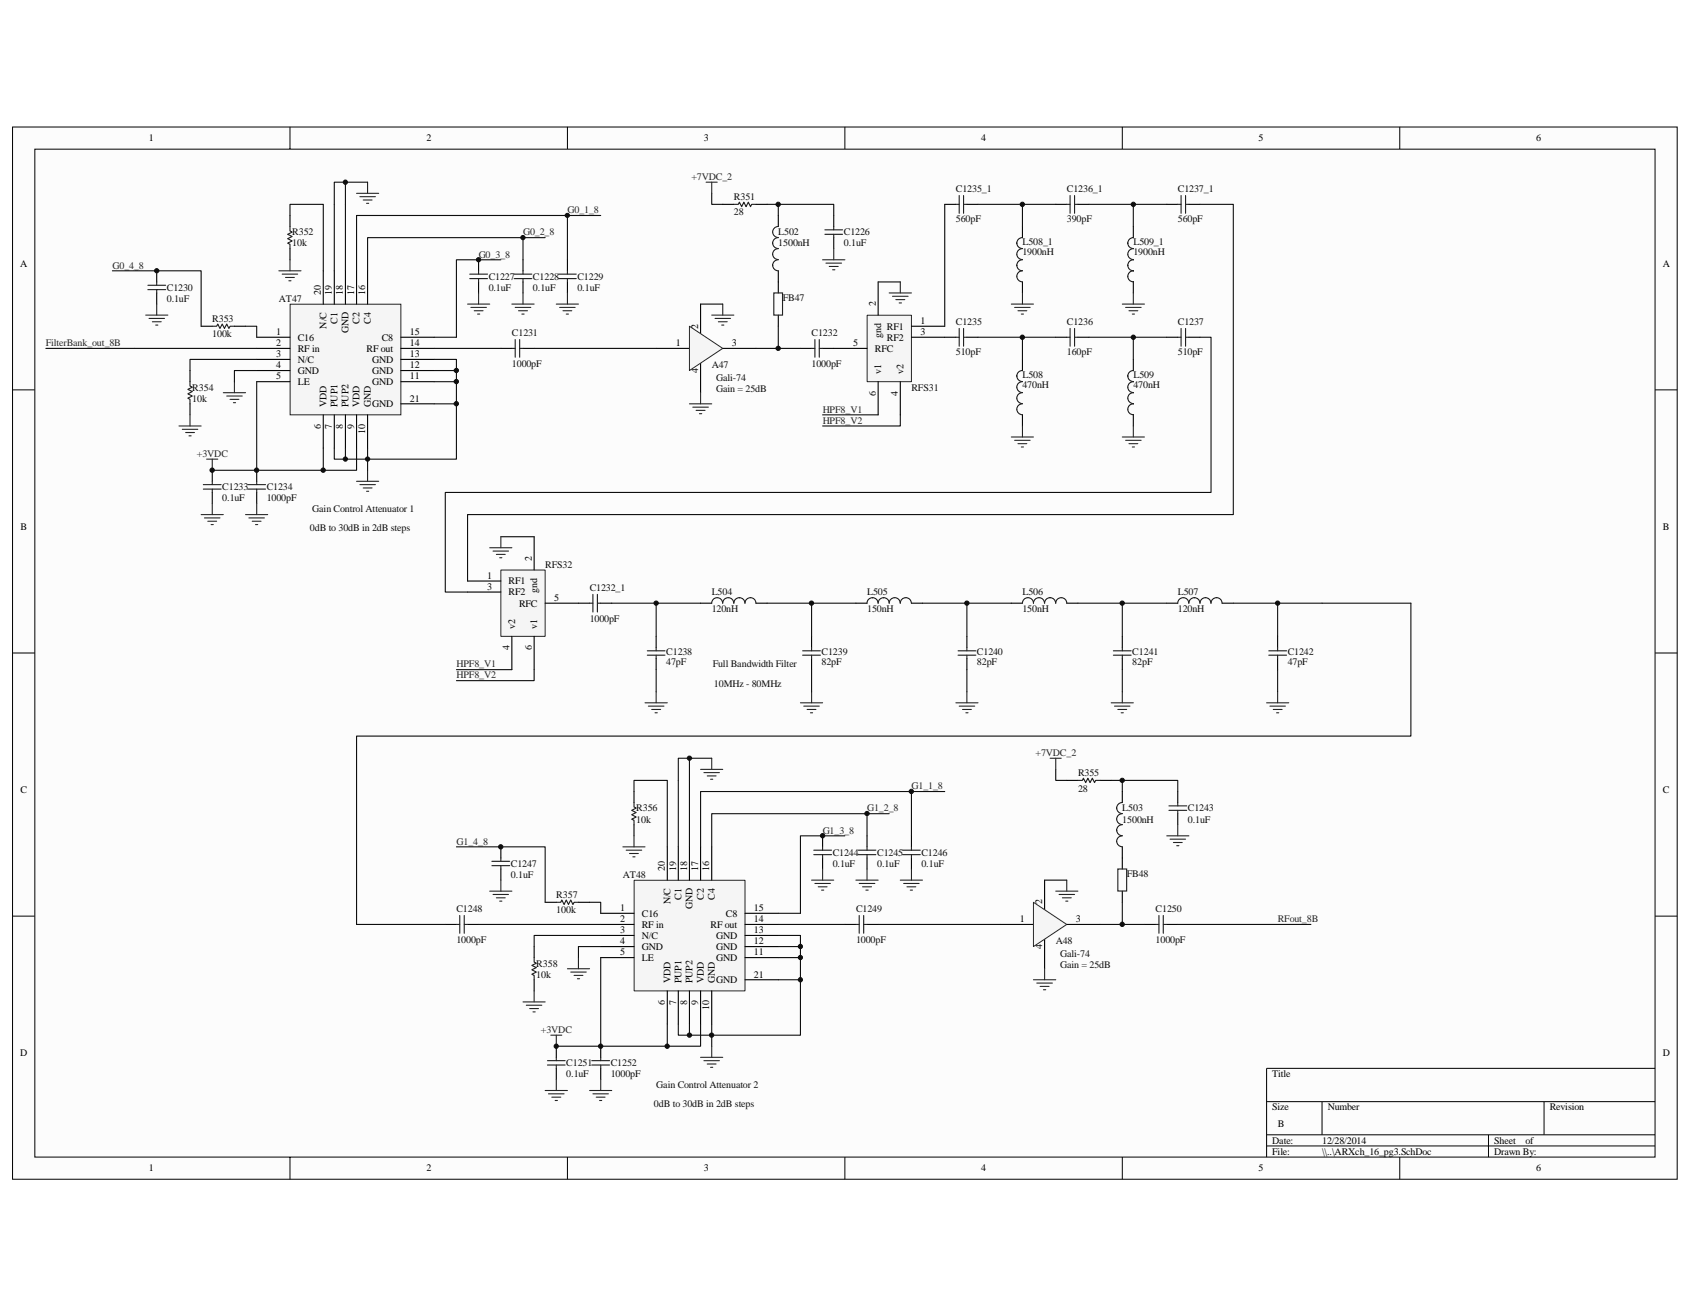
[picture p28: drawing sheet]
<svg xmlns="http://www.w3.org/2000/svg" width="279mm" height="216mm" viewBox="0 0 279 216" stroke-linecap="round" stroke-linejoin="round" font-family="sans-serif">
<defs><g id="words">
<g font-size="1.7">
<text x="24.6" y="23.3">1</text>
<text x="70.5" y="23.3">2</text>
<text x="116.4" y="23.3">3</text>
<text x="162.2" y="23.3">4</text>
<text x="208.1" y="23.3">5</text>
<text x="254" y="23.3">6</text>
<text x="3.3" y="44.2">A</text>
<text x="274.9" y="44.2">A</text>
<text x="53" y="48.8" transform="rotate(-90 53 48.8)">20</text>
<text x="54.9" y="48.8" transform="rotate(-90 54.9 48.8)">19</text>
<text x="55.8" y="53.5" transform="rotate(-90 55.8 53.5)">C1</text>
<text x="56.7" y="48.8" transform="rotate(-90 56.7 48.8)">18</text>
<text x="58.5" y="48.8" transform="rotate(-90 58.5 48.8)">17</text>
<text x="59.5" y="53.5" transform="rotate(-90 59.5 53.5)">C2</text>
<text x="60.4" y="48.8" transform="rotate(-90 60.4 48.8)">16</text>
<text x="61.3" y="53.5" transform="rotate(-90 61.3 53.5)">C4</text>
<text x="144.8" y="50.7" transform="rotate(-90 144.8 50.7)">2</text>
<text x="152.2" y="53.6">1</text>
<text x="45.7" y="55.4">1</text>
<text x="45.7" y="57.2">2</text>
<text x="45.7" y="59.1">3</text>
<text x="49.2" y="56.3">C16</text>
<text x="49.2" y="58.1">RF in</text>
<text x="49.2" y="60">N/C</text>
<text x="54" y="54.3" transform="rotate(-90 54 54.3)">N/C</text>
<text x="57.6" y="55.1" transform="rotate(-90 57.6 55.1)">GND</text>
<text x="60.6" y="58.1">RF out</text>
<text x="61.5" y="60">GND</text>
<text x="63.1" y="56.3">C8</text>
<text x="67.8" y="59.1">13</text>
<text x="67.8" y="55.4">15</text>
<text x="67.8" y="57.2">14</text>
<text x="111.7" y="57.2">1</text>
<text x="115.4" y="54.3" transform="rotate(-90 115.4 54.3)">2</text>
<text x="121" y="57.2">3</text>
<text x="141.1" y="57.2">5</text>
<text x="144.6" y="58.1">RFC</text>
<text x="145.7" y="55.9" transform="rotate(-90 145.7 55.9)">gnd</text>
<text x="146.6" y="56.3">RF2</text>
<text x="146.6" y="54.5">RF1</text>
<text x="152.2" y="55.4">3</text>
<text x="45.7" y="60.9">4</text>
<text x="45.7" y="62.7">5</text>
<text x="49.2" y="61.8">GND</text>
<text x="49.2" y="63.6">LE</text>
<text x="61.5" y="63.6">GND</text>
<text x="61.5" y="61.8">GND</text>
<text x="67.8" y="62.7">11</text>
<text x="67.8" y="60.9">12</text>
<text x="115.4" y="61.7" transform="rotate(-90 115.4 61.7)">4</text>
<text x="144.8" y="65.4" transform="rotate(-90 144.8 65.4)">6</text>
<text x="145.7" y="61.8" transform="rotate(-90 145.7 61.8)">v1</text>
<text x="148.4" y="65.4" transform="rotate(-90 148.4 65.4)">4</text>
<text x="149.4" y="61.8" transform="rotate(-90 149.4 61.8)">v2</text>
<text x="53" y="70.9" transform="rotate(-90 53 70.9)">6</text>
<text x="54" y="67.3" transform="rotate(-90 54 67.3)">VDD</text>
<text x="54.9" y="70.9" transform="rotate(-90 54.9 70.9)">7</text>
<text x="55.8" y="67.3" transform="rotate(-90 55.8 67.3)">PUP1</text>
<text x="56.7" y="70.9" transform="rotate(-90 56.7 70.9)">8</text>
<text x="57.6" y="67.3" transform="rotate(-90 57.6 67.3)">PUP2</text>
<text x="58.5" y="70.9" transform="rotate(-90 58.5 70.9)">9</text>
<text x="59.5" y="67.3" transform="rotate(-90 59.5 67.3)">VDD</text>
<text x="60.4" y="71.7" transform="rotate(-90 60.4 71.7)">10</text>
<text x="61.3" y="67.3" transform="rotate(-90 61.3 67.3)">GND</text>
<text x="67.8" y="66.4">21</text>
<text x="3.4" y="87.7">B</text>
<text x="274.9" y="87.7">B</text>
<text x="80.5" y="95.7">1</text>
<text x="87.9" y="92.8" transform="rotate(-90 87.9 92.8)">2</text>
<text x="80.5" y="97.5">3</text>
<text x="84.1" y="98.4">RF2</text>
<text x="84.1" y="96.6">RF1</text>
<text x="85.8" y="100.3">RFC</text>
<text x="88.8" y="98" transform="rotate(-90 88.8 98)">gnd</text>
<text x="91.6" y="99.4">5</text>
<text x="84.2" y="107.5" transform="rotate(-90 84.2 107.5)">4</text>
<text x="85.2" y="103.9" transform="rotate(-90 85.2 103.9)">v2</text>
<text x="87.9" y="107.5" transform="rotate(-90 87.9 107.5)">6</text>
<text x="88.8" y="103.9" transform="rotate(-90 88.8 103.9)">v1</text>
<text x="3.4" y="131.1">C</text>
<text x="274.9" y="131.1">C</text>
<text x="109.9" y="144" transform="rotate(-90 109.9 144)">20</text>
<text x="110.8" y="149.5" transform="rotate(-90 110.8 149.5)">N/C</text>
<text x="111.8" y="144" transform="rotate(-90 111.8 144)">19</text>
<text x="112.7" y="148.7" transform="rotate(-90 112.7 148.7)">C1</text>
<text x="113.6" y="144" transform="rotate(-90 113.6 144)">18</text>
<text x="115.4" y="144" transform="rotate(-90 115.4 144)">17</text>
<text x="116.4" y="148.7" transform="rotate(-90 116.4 148.7)">C2</text>
<text x="117.3" y="144" transform="rotate(-90 117.3 144)">16</text>
<text x="118.2" y="148.7" transform="rotate(-90 118.2 148.7)">C4</text>
<text x="172.3" y="149.5" transform="rotate(-90 172.3 149.5)">2</text>
<text x="102.6" y="150.6">1</text>
<text x="102.6" y="152.5">2</text>
<text x="102.6" y="154.3">3</text>
<text x="106.1" y="151.5">C16</text>
<text x="106.1" y="153.4">RF in</text>
<text x="106.1" y="155.2">N/C</text>
<text x="114.5" y="150.3" transform="rotate(-90 114.5 150.3)">GND</text>
<text x="117.5" y="153.4">RF out</text>
<text x="118.4" y="155.2">GND</text>
<text x="120" y="151.5">C8</text>
<text x="124.6" y="154.3">13</text>
<text x="124.6" y="150.6">15</text>
<text x="124.6" y="152.5">14</text>
<text x="168.6" y="152.5">1</text>
<text x="177.8" y="152.5">3</text>
<text x="102.6" y="156.1">4</text>
<text x="102.6" y="157.9">5</text>
<text x="106.1" y="157">GND</text>
<text x="106.1" y="158.9">LE</text>
<text x="118.4" y="158.9">GND</text>
<text x="118.4" y="157">GND</text>
<text x="124.6" y="157.9">11</text>
<text x="124.6" y="156.1">12</text>
<text x="124.6" y="161.6">21</text>
<text x="172.3" y="157" transform="rotate(-90 172.3 157)">4</text>
<text x="109.9" y="166.1" transform="rotate(-90 109.9 166.1)">6</text>
<text x="110.8" y="162.5" transform="rotate(-90 110.8 162.5)">VDD</text>
<text x="111.8" y="166.1" transform="rotate(-90 111.8 166.1)">7</text>
<text x="112.7" y="162.5" transform="rotate(-90 112.7 162.5)">PUP1</text>
<text x="113.6" y="166.1" transform="rotate(-90 113.6 166.1)">8</text>
<text x="114.5" y="162.5" transform="rotate(-90 114.5 162.5)">PUP2</text>
<text x="115.4" y="166.1" transform="rotate(-90 115.4 166.1)">9</text>
<text x="116.4" y="162.5" transform="rotate(-90 116.4 162.5)">VDD</text>
<text x="117.3" y="166.9" transform="rotate(-90 117.3 166.9)">10</text>
<text x="118.2" y="162.5" transform="rotate(-90 118.2 162.5)">GND</text>
<text x="3.3" y="174.6">D</text>
<text x="210.3" y="178.1">Title</text>
<text x="274.9" y="174.6">D</text>
<text x="210.3" y="183.6">Size</text>
<text x="219.5" y="183.6">Number</text>
<text x="256.2" y="183.6">Revision</text>
<text x="210.3" y="189.1">Date:</text>
<text x="210.3" y="190.9">File:</text>
<text x="211.2" y="186.3">B</text>
<text x="218.6" y="190.9">\\..\ARXch_16_pg3.SchDoc</text>
<text x="218.6" y="189.1">12/28/2014</text>
<text x="247" y="190.9">Drawn By:</text>
<text x="247" y="189.1">Sheet</text>
<text x="252.2" y="189.1">of</text>
<text x="24.6" y="193.7">1</text>
<text x="70.5" y="193.7">2</text>
<text x="116.4" y="193.7">3</text>
<text x="162.2" y="193.7">4</text>
<text x="208.1" y="193.7">5</text>
<text x="254" y="193.7">6</text>
</g>
<g font-size="1.7" fill="#262626">
<text x="114.3" y="29.8">+7VDC_2</text>
<text x="93.8" y="35.3">G0_1_8</text>
<text x="86.5" y="38.9">G0_2_8</text>
<text x="18.6" y="44.4">G0_4_8</text>
<text x="79.1" y="42.6">G0_3_8</text>
<text x="7.6" y="57.2">FilterBank_out_8B</text>
<text x="136" y="68.2">HPF8_V1</text>
<text x="136" y="70">HPF8_V2</text>
<text x="32.6" y="75.5">+3VDC</text>
<text x="75.5" y="110.3">HPF8_V1</text>
<text x="75.5" y="112.2">HPF8_V2</text>
<text x="171.2" y="125">+7VDC_2</text>
<text x="150.7" y="130.5">G1_1_8</text>
<text x="136" y="137.8">G1_3_8</text>
<text x="143.4" y="134.1">G1_2_8</text>
<text x="75.5" y="139.6">G1_4_8</text>
<text x="211.2" y="152.5">RFout_8B</text>
<text x="89.4" y="170.8">+3VDC</text>
</g>
<g font-size="1.7" fill="#0e0e0e">
<text x="121.3" y="35.6">28</text>
<text x="121.3" y="33.1">R351</text>
<text x="158" y="31.8">C1235_1</text>
<text x="176.4" y="31.8">C1236_1</text>
<text x="194.7" y="31.8">C1237_1</text>
<text x="48.3" y="40.7">10k</text>
<text x="48.3" y="38.9">R352</text>
<text x="128.7" y="40.7">1500nH</text>
<text x="128.7" y="38.9">L502</text>
<text x="139.5" y="40.7">0.1uF</text>
<text x="139.5" y="38.9">C1226</text>
<text x="158" y="36.7">560pF</text>
<text x="169" y="40.6">L508_1</text>
<text x="176.4" y="36.7">390pF</text>
<text x="187.4" y="40.6">L509_1</text>
<text x="194.7" y="36.7">560pF</text>
<text x="80.8" y="46.2">C1227</text>
<text x="88.1" y="46.2">C1228</text>
<text x="95.5" y="46.2">C1229</text>
<text x="169" y="42.2">1900nH</text>
<text x="187.4" y="42.2">1900nH</text>
<text x="27.6" y="49.9">0.1uF</text>
<text x="27.6" y="48.1">C1230</text>
<text x="35.1" y="53.2">R353</text>
<text x="46.1" y="49.9">AT47</text>
<text x="80.8" y="48.1">0.1uF</text>
<text x="88.1" y="48.1">0.1uF</text>
<text x="95.5" y="48.1">0.1uF</text>
<text x="129.4" y="49.7">FB47</text>
<text x="158" y="53.7">C1235</text>
<text x="176.4" y="53.7">C1236</text>
<text x="194.7" y="53.7">C1237</text>
<text x="35.1" y="55.8">100k</text>
<text x="84.6" y="55.6">C1231</text>
<text x="134.2" y="55.6">C1232</text>
<text x="158" y="58.7">510pF</text>
<text x="176.4" y="58.7">160pF</text>
<text x="194.7" y="58.7">510pF</text>
<text x="31.8" y="64.6">R354</text>
<text x="84.6" y="60.7">1000pF</text>
<text x="117.7" y="60.9">A47</text>
<text x="118.4" y="62.9">Gali-74</text>
<text x="118.4" y="64.7">Gain = 25dB</text>
<text x="134.2" y="60.7">1000pF</text>
<text x="150.7" y="64.6">RFS31</text>
<text x="169" y="62.5">L508</text>
<text x="169" y="64.2">470nH</text>
<text x="187.4" y="62.5">L509</text>
<text x="187.4" y="64.2">470nH</text>
<text x="31.8" y="66.4">10k</text>
<text x="36.7" y="82.9">0.1uF</text>
<text x="36.7" y="81">C1233</text>
<text x="44.1" y="81">C1234</text>
<text x="44.1" y="82.9">1000pF</text>
<text x="51.2" y="87.8">0dB to 30dB in 2dB steps</text>
<text x="51.6" y="84.7">Gain Control Attenuator 1</text>
<text x="90.1" y="93.9">RFS32</text>
<text x="97.5" y="97.7">C1232_1</text>
<text x="117.7" y="101.2">120nH</text>
<text x="117.7" y="98.4">L504</text>
<text x="143.4" y="101.2">150nH</text>
<text x="143.4" y="98.4">L505</text>
<text x="169" y="101.2">150nH</text>
<text x="169" y="98.4">L506</text>
<text x="194.7" y="101.2">120nH</text>
<text x="194.7" y="98.4">L507</text>
<text x="97.5" y="102.8">1000pF</text>
<text x="110.2" y="110">47pF</text>
<text x="110.2" y="108.3">C1238</text>
<text x="117.9" y="110.3">Full Bandwidth Filter</text>
<text x="118" y="113.6">10MHz - 80MHz</text>
<text x="135.8" y="110">82pF</text>
<text x="135.8" y="108.3">C1239</text>
<text x="161.5" y="110">82pF</text>
<text x="161.5" y="108.3">C1240</text>
<text x="187.2" y="110">82pF</text>
<text x="187.2" y="108.3">C1241</text>
<text x="212.9" y="108.3">C1242</text>
<text x="212.9" y="110">47pF</text>
<text x="178.2" y="130.9">28</text>
<text x="178.2" y="128.3">R355</text>
<text x="105.2" y="136">10k</text>
<text x="105.2" y="134.1">R356</text>
<text x="185.5" y="134.1">L503</text>
<text x="185.5" y="136">1500nH</text>
<text x="196.4" y="136">0.1uF</text>
<text x="196.4" y="134.1">C1243</text>
<text x="84.5" y="143.3">C1247</text>
<text x="137.7" y="143.3">0.1uF</text>
<text x="137.7" y="141.5">C1244</text>
<text x="145" y="143.3">0.1uF</text>
<text x="145" y="141.5">C1245</text>
<text x="152.3" y="143.3">0.1uF</text>
<text x="152.3" y="141.5">C1246</text>
<text x="84.5" y="145.1">0.1uF</text>
<text x="92" y="148.4">R357</text>
<text x="103" y="145.1">AT48</text>
<text x="186.3" y="144.9">FB48</text>
<text x="75.5" y="155.9">1000pF</text>
<text x="75.5" y="150.8">C1248</text>
<text x="92" y="151">100k</text>
<text x="141.5" y="155.9">1000pF</text>
<text x="141.5" y="150.8">C1249</text>
<text x="191.1" y="155.9">1000pF</text>
<text x="191.1" y="150.8">C1250</text>
<text x="88.7" y="161.6">10k</text>
<text x="88.7" y="159.8">R358</text>
<text x="174.5" y="156.1">A48</text>
<text x="175.3" y="158.1">Gali-74</text>
<text x="175.3" y="160">Gain = 25dB</text>
<text x="93.6" y="178.1">0.1uF</text>
<text x="93.6" y="176.3">C1251</text>
<text x="101" y="176.3">C1252</text>
<text x="101" y="178.1">1000pF</text>
<text x="108.5" y="179.9">Gain Control Attenuator 2</text>
<text x="108.1" y="183">0dB to 30dB in 2dB steps</text>
</g>
</g></defs>
<path d="M2.1 21h275.2v173.9h-275.2z" fill="#fcfcfc"/>
<path d="M2.1 21h275.2v173.9h-275.2z" fill="none" stroke="#000" stroke-width=".17"/>
<path d="M5.8 24.7h267.8v166.6h-267.8z" fill="#fcfcfc"/>
<g fill="none" stroke="#000" stroke-width=".17">
<path d="M5.8 24.7h267.8v166.6h-267.8zM47.9 21v3.6M93.8 21v3.6M139.7 21v3.6M185.5 21v3.6M231.4 21v3.6M2.1 64.5h3.6M273.6 64.5h3.7M2.1 107.9h3.6M273.6 107.9h3.7M2.1 151.4h3.6M273.6 151.4h3.7"/>
<path d="M273.6 176.6h-64.2v14.7M47.9 191.3v3.6M93.8 191.3v3.6M139.7 191.3v3.6M185.5 191.3v3.6M209.4 182.1h64.2M209.4 187.6h64.2M209.4 189.4h64.2M218.6 182.1v5.5M231.4 191.3v3.6M246.1 187.6v3.7M255.3 182.1v5.5"/>
</g>
<path d="M48 50.3h18.3v18.3h-18.3z" fill="#f5f5f5"/>
<path d="M48 50.3h18.3v18.3h-18.3z" fill="none" stroke="#262626" stroke-width=".17"/>
<g fill="none" stroke="#000" stroke-width=".18">
<path d="M47.9 35.6v1.8M25.9 44.8v1.8M25.9 48.4v1.9M33.3 53.9h1.8M38.8 53.9h1.8M42.4 55.8h5.5M42.4 57.6h5.5M42.4 59.4h5.5M47.9 41.1v1.8M53.4 44.8v5.5M55.3 44.8v5.5M57.1 44.8v5.5"/>
<path d="M58.9 44.8v5.5M60.8 44.8v5.5M66.3 55.8h5.5M66.3 57.6h5.5M66.3 59.4h5.5M79.1 42.9v1.9M79.1 46.6v1.8M82.8 57.6h1.8M86.5 57.6h1.8M86.5 42.9v1.9M86.5 46.6v1.8M93.8 42.9v1.9"/>
<path d="M93.8 46.6v1.8M108.5 57.6h5.5M115.8 50.3v5.5M115.8 59.4v5.5M119.5 57.6h5.5M31.4 61.3v1.8M31.4 66.8v1.8M35.1 77.7v1.9M42.4 61.3h5.5M42.4 63.1h5.5M42.4 77.7v1.9M53.4 68.6v5.5"/>
<path d="M55.3 68.6v5.5M57.1 68.6v5.5M58.9 68.6v5.5M60.8 68.6v5.5M66.3 61.3h5.5M66.3 63.1h5.5M66.3 66.8h5.5M35.1 81.4v1.8M42.4 81.4v1.8"/>
</g>
<g fill="none" stroke="#0e0e0e" stroke-width=".18">
<path d="M47.9 35.6v-1.8h5.5v11M57.1 30.1v14.7M60.8 30.1h-5.5v14.7M86.5 39.3h3.6M93.8 35.6v7.3M99.3 35.6h-40.4v9.2M18.6 44.8h14.7v9.1M40.6 53.9h1.8v1.9M42.4 59.4h-11v1.9M42.4 57.6h-34.8M71.8 59.4h3.7v16.5h-20.2v-1.8M71.8 57.6h11"/>
<path d="M82.8 42.9h-7.3v12.9h-3.7M86.5 42.9v-3.6h-25.7v5.5M42.4 61.3h-3.6v1.8M42.4 63.1v14.6M53.4 74.1v3.6M57.1 74.1v1.8M58.9 74.1v3.6h-23.8M60.8 74.1v3.6M71.8 61.3h3.7M71.8 63.1h3.7M71.8 66.8h3.7"/>
</g>
<g fill="none" stroke="#1c1c1c" stroke-width=".18">
<path d="M47.9 37.4v.8l.4 .2-.7 .3 .7 .4-.7 .4 .7 .3-.7 .4 .3 .2v.7M24.4 47.9h3M24.4 47.2h3M25.9 46.6v.6M25.9 47.9v.5M35.1 53.9h.7l.2-.3 .4 .7 .3-.7 .4 .7 .4-.7 .3 .7 .2-.4h.8M77.7 46.1h2.9M77.7 45.3h2.9M79.1 44.8v.5M79.1 46.1v.5M84.6 57.6h.6M85 46.1h2.9"/>
<path d="M85 45.3h2.9M85.2 56.1v3M85.9 57.6h.6M85.9 56.1v3M86.5 44.8v.5M86.5 46.1v.5M92.3 46.1h3M92.3 45.3h3M93.8 44.8v.5M93.8 46.1v.5M31.4 63.1v.7l.4 .2-.7 .4 .7 .3-.7 .4 .7 .4-.7 .3 .3 .2v.8M35.1 79.6v.5"/>
<path d="M42.4 79.6v.5M33.6 80.9h3M33.6 80.1h3M35.1 80.9v.5M41 80.1h2.9M41 80.9h2.9M42.4 80.9v.5"/>
</g>
<g fill="none" stroke="#262626" stroke-width=".18">
<path d="M58.9 32h3.7M59.5 32.5h2.6M60 33.1h1.5M60.6 33.6h.4M60.8 30.1v1.9M24.1 52.1h3.6M24.6 52.6h2.6M25.2 53.2h1.4M25.7 53.7h.4M25.9 50.3v1.8M46.1 44.8h3.7M46.7 45.3h2.5"/>
<path d="M47.2 45.9h1.5M47.8 46.4h.3M47.9 42.9v1.9M77.3 50.3h3.7M77.9 50.8h2.5M78.4 51.4h1.5M79 51.9h.3M79.1 48.4v1.9M84.6 50.3h3.7M85.2 50.8h2.6M85.7 51.4h1.5M86.3 51.9h.4"/>
<path d="M86.5 48.4v1.9M92 50.3h3.6M92.5 50.8h2.6M93.1 51.4h1.4M93.6 51.9h.4M93.8 48.4v1.9M29.6 70.4h3.7M30.1 71h2.6M30.7 71.5h1.5M31.2 72.1h.4M31.4 68.6v1.8M34.2 75.9h1.8"/>
<path d="M35.1 75.9v1.8M36.9 64.9h3.7M37.5 65.5h2.5M38 66h1.5M38.6 66.6h.3M38.8 63.1v1.8M58.9 79.6h3.7M60.8 77.7v1.9M33.3 85.1h3.6M33.8 85.6h2.6M34.4 86.2h1.4M34.9 86.7h.4"/>
<path d="M35.1 83.2v1.9M40.6 85.1h3.7M41.1 85.6h2.6M41.7 86.2h1.5M42.2 86.7h.4M42.4 83.2v1.9M59.5 80.1h2.6M60 80.7h1.5M60.6 81.2h.4"/>
</g>
<path d="M114 53.9l5.5 3.7-5.5 3.7z" fill="#f5f5f5" stroke="#262626" stroke-width=".17"/>
<g fill="none" stroke="#000" stroke-width=".18">
<path d="M137.8 35.6v1.8M137.8 39.3v1.8M128.7 46.6v1.8M128.7 52.1v1.8M132.3 57.6h1.9M136 57.6h1.8M156.2 55.8h1.8M159.9 55.8h1.8M169 59.4v1.9M174.5 55.8h1.9M178.2 55.8h1.8M187.4 59.4v1.9"/>
<path d="M192.9 55.8h1.8M196.6 55.8h1.8M169 68.6v1.8M187.4 68.6v1.8M115.8 99.7h1.9M125 99.7h1.8M141.5 99.7h1.8M150.7 99.7h1.8M167.2 99.7h1.8M176.4 99.7h1.8M192.9 99.7h1.8M202.1 99.7h1.8"/>
<path d="M108.5 105.2v1.8M108.5 108.9v1.8M134.2 105.2v1.8M134.2 108.9v1.8M159.9 105.2v1.8M159.9 108.9v1.8M185.5 105.2v1.8M185.5 108.9v1.8M211.2 105.2v1.8M211.2 108.9v1.8"/>
</g>
<g fill="none" stroke="#1c1c1c" stroke-width=".18">
<path d="M136.4 38.7h2.9M136.4 38h2.9M137.8 37.4v.6M137.8 38.7v.6M127.9 48.4h1.5v3.7h-1.5zM134.2 57.6h.5M134.7 56.1v3M135.4 57.6h.6M135.4 56.1v3M158 55.8h.6M158.6 54.3v2.9M159.3 55.8h.6"/>
<path d="M159.3 54.3v2.9M176.4 55.8h.5M176.9 54.3v2.9M177.7 55.8h.5M177.7 54.3v2.9M194.7 55.8h.6M195.3 54.3v2.9M196 55.8h.6M196 54.3v2.9M169 66.8a.9 .9 0 0 0-.9 .9 .9 .9 0 0 0 .9 .9M169 64.9a.9 .9 0 0 0-.9 .9 .9 .9 0 0 0 .9 .9M169 63.1a.9 .9 0 0 0-.9 .9 .9 .9 0 0 0 .9 .9"/>
<path d="M169 61.3a.9 .9 0 0 0-.9 .9 .92 .92 0 0 0 .9 .9M187.4 66.8a.9 .9 0 0 0-.9 .9 .9 .9 0 0 0 .9 .9M187.4 64.9a.9 .9 0 0 0-.9 .9 .9 .9 0 0 0 .9 .9M187.4 63.1a.9 .9 0 0 0-.9 .9 .9 .9 0 0 0 .9 .9M187.4 61.3a.9 .9 0 0 0-.9 .9 .9 .9 0 0 0 .9 .9M119.5 99.7a.9 .9 0 0 0-.9-.9 .9 .9 0 0 0-.9 .9M125 99.7a.91 .91 0 0 0-.9-.9 .91 .91 0 0 0-1 .9 .89 .89 0 0 0-.9-.9h.1a.94 .94 0 0 0-1 .9 .91 .91 0 0 0-.9-.9 .91 .91 0 0 0-.9 .9M145.2 99.7a.89 .89 0 0 0-.9-.9 .9 .9 0 0 0-1 .9M150.7 99.7a.92 .92 0 0 0-1-.9 .92 .92 0 0 0-.9 .9 .91 .91 0 0 0-.9-.9 .91 .91 0 0 0-.9 .9 .89 .89 0 0 0-.9-.9 .9 .9 0 0 0-.9 .9M174.5 99.7a.89 .89 0 0 0-.9-.9 .94 .94 0 0 0-.9 .9 .91 .91 0 0 0-.9-.9 .91 .91 0 0 0-.9 .9 .91 .91 0 0 0-1-.9 .91 .91 0 0 0-.9 .9M176.4 99.7a.91 .91 0 0 0-.9-.9 .91 .91 0 0 0-1 .9M196.5 99.7a.91 .91 0 0 0-.9-.9 .91 .91 0 0 0-.9 .9"/>
<path d="M202 99.7a.92 .92 0 0 0-.9-.9 .92 .92 0 0 0-.9 .9 .91 .91 0 0 0-.9-.9 .91 .91 0 0 0-.9 .9 .89 .89 0 0 0-.9-.9 .9 .9 0 0 0-.9 .9M107 108.3h2.9M107 107.6h2.9M108.5 107v.6M108.5 108.3v.6M132.7 108.3h2.9M132.7 107.6h2.9M134.2 107v.6M134.2 108.3v.6M158.4 108.3h2.9M158.4 107.6h2.9M159.9 107v.6"/>
<path d="M159.9 108.3v.6M184.1 107.6h2.9M184.1 108.3h2.9M185.5 107v.6M185.5 108.3v.6M209.8 107.6h2.9M209.8 108.3h2.9M211.2 107v.6M211.2 108.3v.6"/>
</g>
<g fill="none" stroke="#262626" stroke-width=".18">
<path d="M116.7 30.1h1.9M117.7 30.1v1.9M117.7 52.1h3.6M118.2 52.6h2.6M118.8 53.2h1.4M119.3 53.7h.4M119.5 50.3v1.8M136 42.9h3.7M136.5 43.5h2.6M137.1 44h1.5M137.6 44.6h.4M137.8 41.1v1.8"/>
<path d="M114 66.8h3.7M114.5 67.3h2.6M115.1 67.8h1.5M115.6 68.4h.4M115.8 64.9v1.9M167.2 72.2h3.7M167.7 72.8h2.6M168.3 73.3h1.5M168.8 73.9h.4M169 70.4v1.8M185.5 72.2h3.7M186.1 72.8h2.6"/>
<path d="M186.6 73.3h1.5M187.2 73.9h.4M187.4 70.4v1.8M106.6 116.2h3.7M107.2 116.7h2.6M107.7 117.3h1.5M108.3 117.8h.4M108.5 114.4v1.8M132.3 116.2h3.7M132.9 116.7h2.5M133.4 117.3h1.5M134 117.8h.3"/>
<path d="M134.2 114.4v1.8M158 116.2h3.7M158.6 116.7h2.5M159.1 117.3h1.5M159.7 117.8h.3M159.9 114.4v1.8M183.7 116.2h3.7M184.3 116.7h2.5M184.8 117.3h1.5M185.4 117.8h.3M185.5 114.4v1.8M209.4 116.2h3.7"/>
<path d="M210 116.7h2.5M210.5 117.3h1.5M211.1 117.8h.3M211.2 114.4v1.8"/>
</g>
<g fill="none" stroke="#0e0e0e" stroke-width=".18">
<path d="M117.7 32v1.8h1.8M126.8 33.8h11v1.8M128.7 33.8v1.8M88.3 57.6h20.2M115.8 50.3h3.7M125 57.6h7.3M128.7 53.9v3.7M161.7 55.8h7.3v3.6M169 55.8h5.5M180 55.8h12.9M187.4 55.8v3.6M101.1 99.7h14.7"/>
<path d="M108.5 99.7v5.5M126.8 99.7h14.7M134.2 99.7v5.5M152.5 99.7h14.7M159.9 99.7v5.5M178.2 99.7h14.7M185.5 99.7v5.5M203.9 99.7h29.4M211.2 99.7v5.5M108.5 110.7v3.7M134.2 110.7v3.7M159.9 110.7v3.7"/>
<path d="M185.5 110.7v3.7M211.2 110.7v3.7"/>
</g>
<path d="M104.9 145.5h18.3v18.3h-18.3z" fill="#f5f5f5"/>
<path d="M104.8 145.5h18.4v18.3h-18.4z" fill="none" stroke="#262626" stroke-width=".17"/>
<g fill="none" stroke="#000" stroke-width=".18">
<path d="M82.8 140v1.8M104.8 130.9v1.8M104.8 136.3v1.9M110.3 140v5.5M112.1 140v5.5M114 140v5.5M115.8 140v5.5M117.7 140v5.5M136 138.2v1.8M143.3 138.2v1.8M150.7 138.2v1.8M73.6 152.8h1.9"/>
<path d="M77.3 152.8h1.8M82.8 143.7v1.8M88.3 156.5v1.8M90.1 149.2h1.9M95.6 149.2h1.9M99.3 151h5.5M99.3 152.8h5.5M99.3 154.6h5.5M99.3 156.5h5.5M99.3 158.3h5.5M123.2 151h5.5M123.2 152.8h5.5"/>
<path d="M123.2 154.6h5.5M123.2 156.5h5.5M123.2 158.3h5.5M136 141.8v1.9M139.7 152.8h1.8M143.3 152.8h1.9M143.3 141.8v1.9M150.7 141.8v1.9M165.4 152.8h5.5M172.7 145.5v5.5M172.7 154.6v5.5M176.4 152.8h5.5"/>
<path d="M88.3 162v1.8M92 173v1.8M92 176.6v1.9M99.3 173v1.8M99.3 176.6v1.9M110.3 163.8v5.5M112.1 163.8v5.5M114 163.8v5.5M115.8 163.8v5.5M117.7 163.8v5.5M123.2 162h5.5"/>
</g>
<g fill="none" stroke="#1c1c1c" stroke-width=".18">
<path d="M104.8 132.7v.7l.4 .2-.8 .4 .8 .3-.8 .4 .8 .4-.8 .3 .4 .2v.7M136 140v.5M143.3 140v.5M150.7 140v.5M75.5 152.8h.5M76 151.3v3M76.8 152.8h.5M76.8 151.3v3M81.3 143.1h3M81.3 142.4h3M82.8 141.8v.6M82.8 143.1v.6"/>
<path d="M88.3 158.3v.7l.4 .2-.8 .4 .8 .4-.8 .3 .8 .4-.8 .4 .4 .1v.8M92 149.2h.7l.2-.4 .4 .7 .3-.7 .4 .7 .4-.7 .3 .7 .2-.3h.7M134.5 141.3h3M134.5 140.5h3M136 141.3v.5M141.5 152.8h.5M141.9 141.3h2.9M141.9 140.5h2.9M142 151.3v3M142.8 152.8h.5M142.8 151.3v3M143.3 141.3v.5"/>
<path d="M149.2 141.3h2.9M149.2 140.5h2.9M150.7 141.3v.5M90.5 176.1h2.9M90.5 175.3h2.9M92 174.8v.5M92 176.1v.5M97.8 176.1h3M97.8 175.3h3M99.3 174.8v.5M99.3 176.1v.5"/>
</g>
<g fill="none" stroke="#0e0e0e" stroke-width=".18">
<path d="M75.5 140h14.6v9.2M104.8 130.9v-1.9h5.5v11M114 125.3v14.7M117.7 125.3h-5.6v14.7M139.7 138.2h-7.4v12.8h-3.6M143.3 138.2v-3.7h-25.6v5.5M143.3 134.5h3.7M150.7 130.9v7.3M156.2 130.9h-40.4v9.1M58.9 152.8h14.7M79.1 152.8h20.2M97.5 149.2h1.8v1.8"/>
<path d="M99.3 156.5h-3.7v1.8M99.3 154.6h-11v1.9M99.3 158.3v14.7M128.7 154.6h3.6v16.5h-20.2v-1.8M128.7 152.8h11M128.7 156.5h3.6M128.7 158.3h3.6M110.3 169.3v3.7M114 169.3v1.8M115.8 169.3v3.7h-23.8M117.7 169.3v3.7M128.7 162h3.6"/>
</g>
<g fill="none" stroke="#262626" stroke-width=".18">
<path d="M103 140h3.6M104.8 138.2v1.8M115.8 127.2h3.7M116.4 127.7h2.5M116.9 128.3h1.5M117.5 128.8h.3M117.7 125.3v1.9M81 147.3h3.6M81.5 147.9h2.6M82.1 148.4h1.4M82.6 149h.4M82.8 145.5v1.8"/>
<path d="M95.6 158.3v1.8M103.5 140.5h2.6M104.1 141.1h1.4M104.6 141.6h.4M134.2 145.5h3.6M134.7 146h2.6M135.3 146.6h1.4M135.8 147.2h.4M136 143.7v1.8M141.5 145.5h3.7M142 146h2.6M142.6 146.6h1.5"/>
<path d="M143.2 147.2h.3M143.3 143.7v1.8M148.8 145.5h3.7M149.4 146h2.6M149.9 146.6h1.5M150.5 147.2h.4M150.7 143.7v1.8M86.5 165.6h3.6M87 166.2h2.6M87.6 166.7h1.4M88.1 167.3h.4M88.3 163.8v1.8"/>
<path d="M91.1 171.1h1.8M92 171.1v1.9M92 178.5v1.8M93.8 160.1h3.7M94.4 160.7h2.5M94.9 161.2h1.5M95.5 161.8h.3M99.3 178.5v1.8M115.8 174.8h3.7M116.4 175.3h2.5M116.9 175.9h1.5M117.5 176.4h.3"/>
<path d="M117.7 173v1.8M90.1 180.3h3.7M90.7 180.8h2.6M91.2 181.4h1.5M91.8 181.9h.4M97.5 180.3h3.6M98 180.8h2.6M98.6 181.4h1.4M99.1 181.9h.4"/>
</g>
<path d="M170.9 149.2l5.5 3.6-5.5 3.7z" fill="#f5f5f5" stroke="#262626" stroke-width=".17"/>
<g fill="none" stroke="#000" stroke-width=".18">
<path d="M119.5 33.8h1.8M125 33.8h1.8M128.7 35.6v1.8M128.7 44.8v1.8M176.4 129h1.8M181.9 129h1.8M185.5 130.9v1.8M185.5 140v3.7M194.7 130.9v1.8M194.7 134.5v1.8M185.5 147.3v1.9M189.2 152.8h1.9"/>
<path d="M192.9 152.8h1.8"/>
</g>
<g fill="none" stroke="#1c1c1c" stroke-width=".18">
<path d="M121.3 33.8h.8l.1-.4 .4 .8 .4-.8 .3 .8 .4-.8 .4 .8 .2-.4h.7M128.7 37.4a.92 .92 0 0 0-1 1 .92 .92 0 0 0 1 .9 .9 .9 0 0 0-1 .9 .91 .91 0 0 0 1 .9M128.7 42.9a.9 .9 0 0 0-1 1 .92 .92 0 0 0 1 .9M128.7 41.1a.9 .9 0 0 0-1 .9 .9 .9 0 0 0 1 .9M178.2 129h.7l.2-.3 .4 .7 .4-.7 .3 .7 .4-.7 .4 .7 .1-.4h.8M185.5 136.3a.92 .92 0 0 0-.9 1v-.1a.99 .99 0 0 0 .9 1 .9 .9 0 0 0-.9 .9 .9 .9 0 0 0 .9 .9M185.5 134.5a.9 .9 0 0 0-.9 .9 .9 .9 0 0 0 .9 .9M185.5 132.7a.92 .92 0 0 0-.9 .9 .92 .92 0 0 0 .9 .9M193.3 133.2h2.9M193.3 134h2.9M194.7 132.7v.5M194.7 134v.5"/>
<path d="M184.8 143.7h1.5v3.6h-1.5zM191.1 152.8h.5M191.6 151.3v3M192.3 152.8h.6M192.3 151.3v3"/>
</g>
<g fill="none" stroke="#262626" stroke-width=".18">
<path d="M173.6 125.3h1.9M174.5 125.3v1.9M192.9 138.2h3.7M193.4 138.7h2.6M194 139.3h1.5M194.5 139.8h.4M194.7 136.3v1.9M174.5 147.3h3.7M175.1 147.9h2.6M175.6 148.4h1.5M176.2 149h.4M176.4 145.5v1.8"/>
<path d="M170.9 162h3.6M171.4 162.5h2.6M172 163.1h1.4M172.5 163.6h.4M172.7 160.1v1.9"/>
</g>
<path d="M233.3 99.7v22h-174.4v31.1M174.5 127.2v1.8h1.9M183.7 129h11v1.9M185.5 129v1.9M145.2 152.8h20.2M172.7 145.5h3.7M181.9 152.8h7.3M185.5 149.2v3.6M194.7 152.8h22" fill="none" stroke="#0e0e0e" stroke-width=".18"/>
<path d="M143.4 52.1h7.3v11h-7.3z" fill="#f5f5f5"/>
<path d="M143.4 52.1h7.3v11h-7.3z" fill="none" stroke="#262626" stroke-width=".17"/>
<path d="M137.8 57.6h5.5M145.2 46.6v5.5M150.7 55.8h5.5M150.7 53.9h5.5M145.2 63.1v5.5M148.8 63.1v5.5" fill="none" stroke="#000" stroke-width=".18"/>
<path d="M147 48.4h3.7M147.6 49h2.5M148.1 49.5h1.5M148.7 50.1h.3M148.8 46.6v1.8" fill="none" stroke="#262626" stroke-width=".18"/>
<path d="M145.2 46.6h3.6M136 68.6h9.2M148.8 68.6v1.8h-12.8" fill="none" stroke="#0e0e0e" stroke-width=".18"/>
<path d="M82.8 94.3h7.3v10.9h-7.3z" fill="#f5f5f5"/>
<path d="M82.8 94.2h7.3v11h-7.3z" fill="none" stroke="#262626" stroke-width=".17"/>
<g fill="none" stroke="#000" stroke-width=".18">
<path d="M156.2 33.8h1.8M159.9 33.8h1.8M169 37.4v1.9M174.5 33.8h1.9M178.2 33.8h1.8M187.4 37.4v1.9M192.9 33.8h1.8M196.6 33.8h1.8M169 46.6v1.8M187.4 46.6v1.8M77.3 97.9h5.5M77.3 96.1h5.5"/>
<path d="M88.3 88.7v5.5M90.1 99.7h7.4M99.3 99.7h1.8M84.6 105.2v5.5M88.3 105.2v5.5"/>
</g>
<g fill="none" stroke="#1c1c1c" stroke-width=".18">
<path d="M158 33.8h.6M158.6 32.3v3M159.3 33.8h.6M159.3 32.3v3M169 39.3a.9 .9 0 0 0-.9 .9 .91 .91 0 0 0 .9 .9M176.4 33.8h.5M176.9 32.3v3M177.7 33.8h.5M177.7 32.3v3M187.4 39.3a.9 .9 0 0 0-.9 .9 .89 .89 0 0 0 .9 .9M194.7 33.8h.6M195.3 32.3v3"/>
<path d="M196 33.8h.6M196 32.3v3M169 42.9a.9 .9 0 0 0-.9 1 .92 .92 0 0 0 .9 .9 .91 .91 0 0 0-.9 .9 .91 .91 0 0 0 .9 .9M169 41.1a.9 .9 0 0 0-.9 .9 .9 .9 0 0 0 .9 .9M187.4 42.9a.9 .9 0 0 0-.9 1 .9 .9 0 0 0 .9 .9 .91 .91 0 0 0-.9 .9 .91 .91 0 0 0 .9 .9M187.4 41.1a.9 .9 0 0 0-.9 .9 .9 .9 0 0 0 .9 .9M97.5 99.7h.5M98 98.3v2.9M98.8 99.7h.5M98.8 98.3v2.9"/>
</g>
<g fill="none" stroke="#262626" stroke-width=".18">
<path d="M167.2 50.3h3.7M167.7 50.8h2.6M168.3 51.4h1.5M168.8 51.9h.4M169 48.4v1.9M185.5 50.3h3.7M186.1 50.8h2.6M186.6 51.4h1.5M187.2 51.9h.4M187.4 48.4v1.9M81 90.6h3.6M81.5 91.1h2.6"/>
<path d="M82.1 91.7h1.4M82.6 92.2h.4M82.8 88.7v1.9"/>
</g>
<path d="M156.2 33.8v20.1M161.7 33.8h7.3v3.6M169 33.8h5.5M180 33.8h12.9M187.4 33.8v3.6M198.4 33.8h5.5v51.3h-126.6v11M198.4 55.8h1.8v25.6h-126.6v16.5h3.7M82.8 88.7h5.5M75.5 110.7h9.1M88.3 110.7v1.8h-12.8" fill="none" stroke="#0e0e0e" stroke-width=".18"/>
<g fill="#0e0e0e" stroke="#0e0e0e" stroke-width=".17">
<circle cx="25.9" cy="44.8" r=".35"/>
<circle cx="35.1" cy="77.7" r=".36"/>
<circle cx="42.4" cy="77.7" r=".36"/>
<circle cx="53.4" cy="77.7" r=".36"/>
<circle cx="57.1" cy="75.9" r=".35"/>
<circle cx="57.1" cy="30.1" r=".35"/>
<circle cx="60.8" cy="75.9" r=".35"/>
<circle cx="75.4" cy="66.7" r=".36"/>
<circle cx="75.4" cy="63.1" r=".36"/>
<circle cx="75.4" cy="61.2" r=".35"/>
<circle cx="79.1" cy="42.9" r=".36"/>
<circle cx="82.8" cy="140" r=".36"/>
<circle cx="86.5" cy="39.3" r=".35"/>
<circle cx="92" cy="173" r=".35"/>
<circle cx="93.8" cy="35.6" r=".35"/>
<circle cx="99.3" cy="173" r=".36"/>
<circle cx="108.5" cy="99.7" r=".36"/>
<circle cx="110.3" cy="173" r=".36"/>
<circle cx="114" cy="171.1" r=".36"/>
<circle cx="114" cy="125.3" r=".36"/>
<circle cx="117.6" cy="171.1" r=".35"/>
<circle cx="128.7" cy="57.6" r=".35"/>
<circle cx="128.7" cy="33.8" r=".36"/>
<circle cx="132.3" cy="162" r=".35"/>
<circle cx="132.3" cy="158.3" r=".35"/>
<circle cx="132.3" cy="156.5" r=".36"/>
<circle cx="134.2" cy="99.7" r=".35"/>
<circle cx="136" cy="138.2" r=".36"/>
<circle cx="143.3" cy="134.5" r=".36"/>
<circle cx="150.7" cy="130.8" r=".36"/>
<circle cx="159.9" cy="99.7" r=".36"/>
<circle cx="169" cy="55.8" r=".36"/>
<circle cx="169" cy="33.8" r=".36"/>
<circle cx="185.5" cy="152.8" r=".36"/>
<circle cx="185.5" cy="129" r=".35"/>
<circle cx="185.5" cy="99.7" r=".35"/>
<circle cx="187.4" cy="55.8" r=".36"/>
<circle cx="187.4" cy="33.8" r=".36"/>
<circle cx="211.2" cy="99.7" r=".35"/>
</g>
<use href="#words"/>
</svg>
